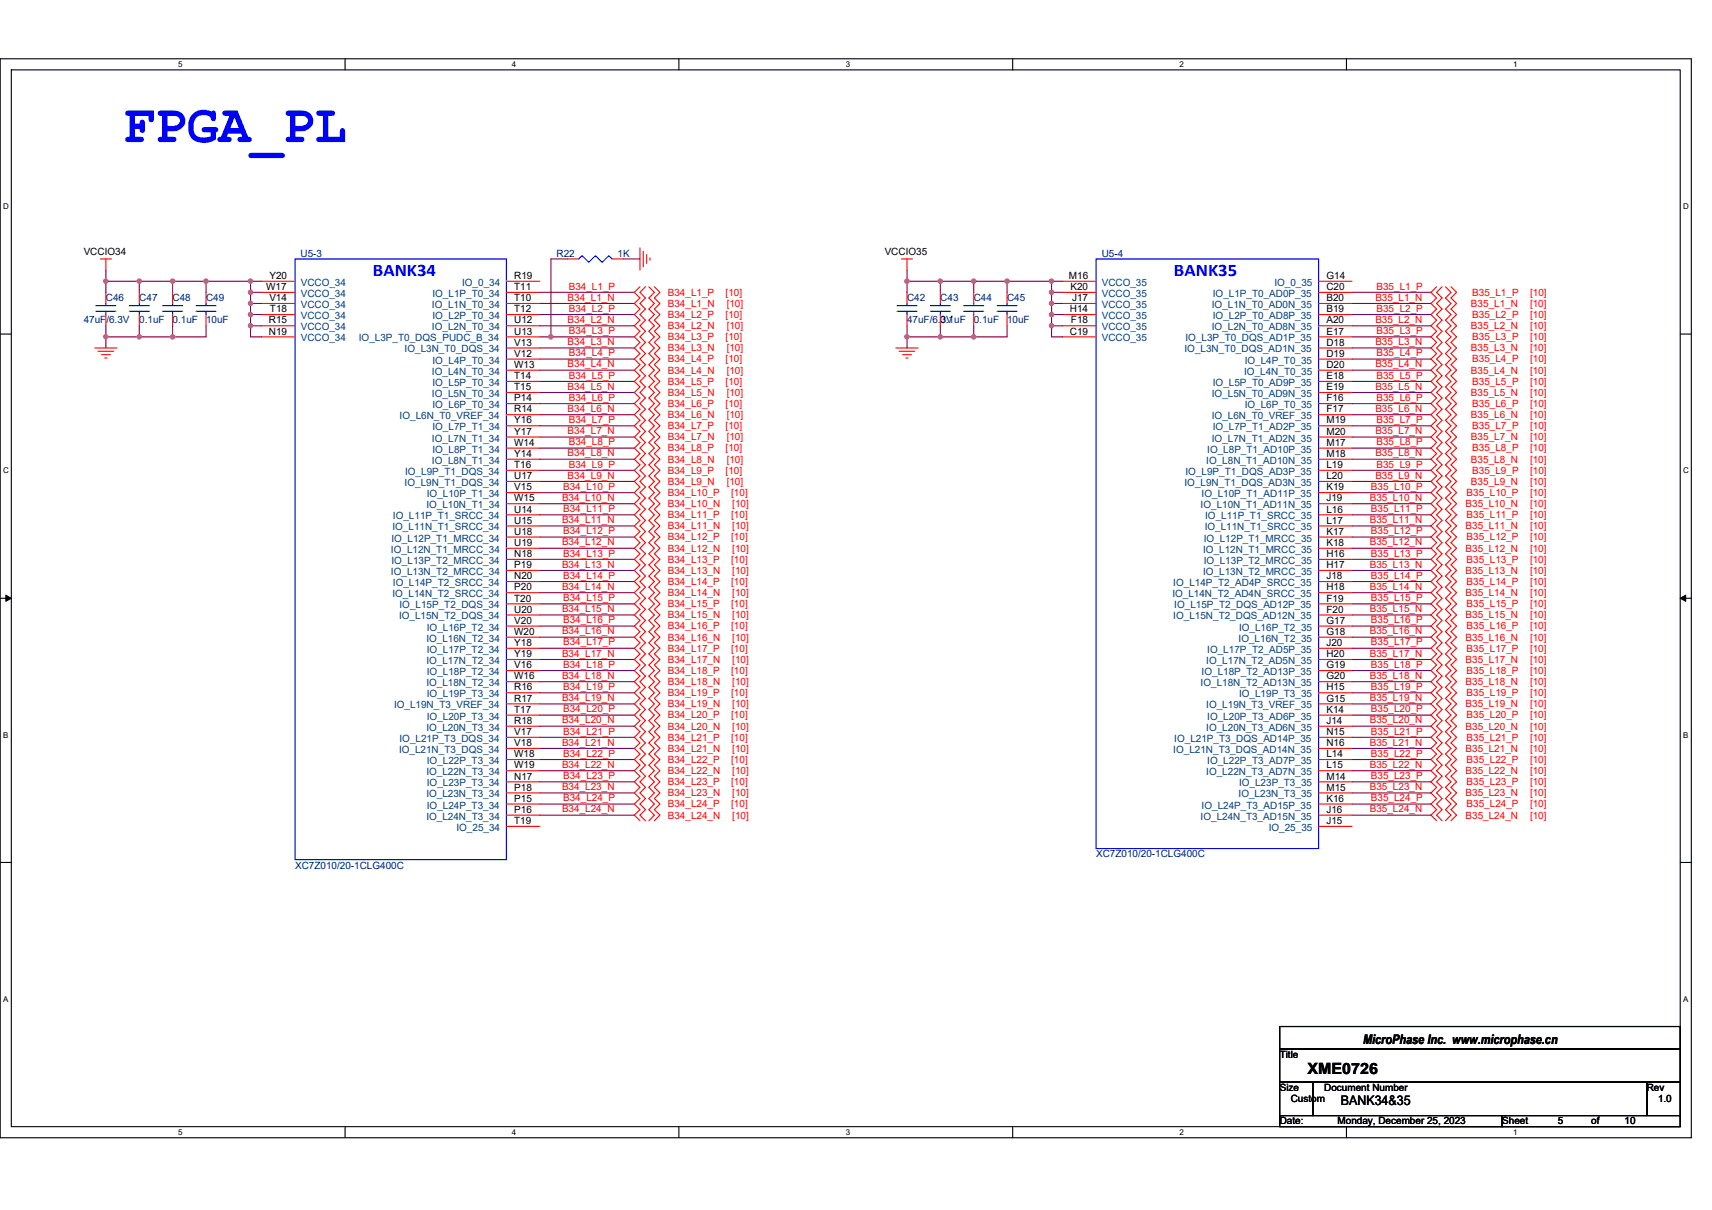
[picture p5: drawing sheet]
<svg xmlns="http://www.w3.org/2000/svg" width="297mm" height="210mm" viewBox="0 0 297 210" stroke-linecap="round" stroke-linejoin="round" font-family="sans-serif">
<defs><g id="words">
<text font-size="9.2" fill="#00f" x="21.3" y="24.7">FPGA_PL</text>
<g font-size="3.1" fill="#00f">
<text x="64.7" y="47.9">BANK34</text>
<text x="203.7" y="47.9">BANK35</text>
</g>
<text font-size="2.7" x="226.9" y="186.4">XME0726</text>
<g font-size="2.3">
<text x="236.5" y="181.1">MicroPhase Inc. www.microphase.cn</text>
<text x="232.6" y="191.8">BANK34&amp;35</text>
</g>
<g font-size="1.7">
<text x="14.5" y="44.2">VCCIO34</text>
<text x="153.5" y="44.2">VCCIO35</text>
<text x="46.2" y="50.3">W17</text>
<text x="46.7" y="52.3">V14</text>
<text x="46.8" y="48.4">Y20</text>
<text x="89.2" y="48.4">R19</text>
<text x="89.2" y="50.3">T11</text>
<text x="89.2" y="52.3">T10</text>
<text x="185.5" y="48.4">M16</text>
<text x="185.7" y="50.3">K20</text>
<text x="186" y="52.3">J17</text>
<text x="230.1" y="48.4">G14</text>
<text x="230.1" y="50.3">C20</text>
<text x="230.1" y="52.3">B20</text>
<text x="46.6" y="56.1">R15</text>
<text x="46.6" y="58.1">N19</text>
<text x="46.8" y="54.2">T18</text>
<text x="89.2" y="54.2">T12</text>
<text x="89.2" y="58.1">U13</text>
<text x="89.2" y="60">V13</text>
<text x="89.2" y="56.1">U12</text>
<text x="185.6" y="54.2">H14</text>
<text x="185.6" y="58.1">C19</text>
<text x="185.8" y="56.1">F18</text>
<text x="230.1" y="58.1">E17</text>
<text x="230.1" y="60">D18</text>
<text x="230.1" y="54.2">B19</text>
<text x="230.1" y="56.1">A20</text>
<text x="89.2" y="61.9">V12</text>
<text x="89.2" y="65.8">T14</text>
<text x="89.2" y="63.8">W13</text>
<text x="230.1" y="61.9">D19</text>
<text x="230.1" y="65.8">E18</text>
<text x="230.1" y="63.8">D20</text>
<text x="89.2" y="69.6">P14</text>
<text x="89.2" y="71.6">R14</text>
<text x="89.2" y="67.7">T15</text>
<text x="230.1" y="69.6">F16</text>
<text x="230.1" y="67.7">E19</text>
<text x="230.1" y="71.6">F17</text>
<text x="89.2" y="73.5">Y16</text>
<text x="89.2" y="77.4">W14</text>
<text x="89.2" y="75.4">Y17</text>
<text x="230.1" y="73.5">M19</text>
<text x="230.1" y="75.4">M20</text>
<text x="230.1" y="77.4">M17</text>
<text x="89.2" y="81.2">T16</text>
<text x="89.2" y="83.1">U17</text>
<text x="89.2" y="79.3">Y14</text>
<text x="230.1" y="79.3">M18</text>
<text x="230.1" y="81.2">L19</text>
<text x="230.1" y="83.1">L20</text>
<text x="89.2" y="87">W15</text>
<text x="89.2" y="88.9">U14</text>
<text x="89.2" y="85.1">V15</text>
<text x="230.1" y="85.1">K19</text>
<text x="230.1" y="88.9">L16</text>
<text x="230.1" y="87">J19</text>
<text x="89.2" y="90.9">U15</text>
<text x="89.2" y="92.8">U18</text>
<text x="89.2" y="94.7">U19</text>
<text x="230.1" y="92.8">K17</text>
<text x="230.1" y="94.7">K18</text>
<text x="230.1" y="90.9">L17</text>
<text x="89.2" y="96.7">N18</text>
<text x="89.2" y="100.5">N20</text>
<text x="89.2" y="98.6">P19</text>
<text x="230.1" y="96.7">H16</text>
<text x="230.1" y="100.5">J18</text>
<text x="230.1" y="98.6">H17</text>
<text x="89.2" y="102.4">P20</text>
<text x="89.2" y="106.3">U20</text>
<text x="89.2" y="104.4">T20</text>
<text x="230.1" y="104.4">F19</text>
<text x="230.1" y="106.3">F20</text>
<text x="230.1" y="102.4">H18</text>
<text x="89.2" y="110.2">W20</text>
<text x="89.2" y="108.2">V20</text>
<text x="89.2" y="112.1">Y18</text>
<text x="230.1" y="110.2">G18</text>
<text x="230.1" y="112.1">J20</text>
<text x="230.1" y="108.2">G17</text>
<text x="89.2" y="114">Y19</text>
<text x="89.2" y="117.9">W16</text>
<text x="89.2" y="116">V16</text>
<text x="89.2" y="119.8">R16</text>
<text x="230.1" y="114">H20</text>
<text x="230.1" y="116">G19</text>
<text x="230.1" y="117.9">G20</text>
<text x="230.1" y="119.8">H15</text>
<text x="89.2" y="121.8">R17</text>
<text x="89.2" y="125.6">R18</text>
<text x="89.2" y="123.7">T17</text>
<text x="230.1" y="121.8">G15</text>
<text x="230.1" y="125.6">J14</text>
<text x="230.1" y="123.7">K14</text>
<text x="89.2" y="129.5">V18</text>
<text x="89.2" y="127.6">V17</text>
<text x="89.2" y="131.4">W18</text>
<text x="230.1" y="127.6">N15</text>
<text x="230.1" y="129.5">N16</text>
<text x="230.1" y="131.4">L14</text>
<text x="89.2" y="133.4">W19</text>
<text x="89.2" y="137.2">P18</text>
<text x="89.2" y="135.3">N17</text>
<text x="230.1" y="133.4">L15</text>
<text x="230.1" y="137.2">M15</text>
<text x="230.1" y="135.3">M14</text>
<text x="89.2" y="141.1">P16</text>
<text x="89.2" y="143">T19</text>
<text x="89.2" y="139.1">P15</text>
<text x="230.1" y="139.1">K16</text>
<text x="230.1" y="141.1">J16</text>
<text x="230.1" y="143">J15</text>
<text x="222" y="183.6">Title</text>
<text x="222" y="189.3">Size</text>
<text x="224" y="191.3">Custom</text>
<text x="229.8" y="189.3">Document Number</text>
<text x="285.7" y="189.3">Rev</text>
<text x="287.7" y="191.3">1.0</text>
<text x="222" y="195.1">Date:</text>
<text x="232.1" y="195.1">Monday, December 25, 2023</text>
<text x="260.6" y="195.1">Sheet</text>
<text x="270.3" y="195.1">5</text>
<text x="276.1" y="195.1">of</text>
<text x="281.9" y="195.1">10</text>
</g>
<g font-size="1.7" fill="#000080">
<text x="52.2" y="44.6">U5-3</text>
<text x="96.6" y="44.6">R22</text>
<text x="107.2" y="44.6">1K</text>
<text x="191.2" y="44.6">U5-4</text>
<text x="18.4" y="52.3">C46</text>
<text x="24.2" y="52.3">C47</text>
<text x="29.9" y="52.3">C48</text>
<text x="35.7" y="52.3">C49</text>
<text x="157.4" y="52.3">C42</text>
<text x="163.1" y="52.3">C43</text>
<text x="168.9" y="52.3">C44</text>
<text x="174.7" y="52.3">C45</text>
<text x="14.5" y="56.1">47uF/6.3V</text>
<text x="24.2" y="56.1">0.1uF</text>
<text x="29.9" y="56.1">0.1uF</text>
<text x="35.7" y="56.1">10uF</text>
<text x="157.4" y="56.1">47uF/6.3V</text>
<text x="163.1" y="56.1">0.1uF</text>
<text x="168.9" y="56.1">0.1uF</text>
<text x="174.7" y="56.1">10uF</text>
<text x="190.2" y="148.8">XC7Z010/20-1CLG400C</text>
<text x="51.2" y="150.7">XC7Z010/20-1CLG400C</text>
</g>
<g font-size="1.7" fill="#004080">
<text x="52.2" y="49.6">VCCO_34</text>
<text x="52.2" y="51.5">VCCO_34</text>
<text x="52.2" y="53.4">VCCO_34</text>
<text x="74.9" y="53.4">IO_L1N_T0_34</text>
<text x="75" y="51.5">IO_L1P_T0_34</text>
<text x="80.2" y="49.6">IO_0_34</text>
<text x="191.2" y="49.6">VCCO_35</text>
<text x="191.2" y="51.5">VCCO_35</text>
<text x="191.2" y="53.4">VCCO_35</text>
<text x="210.3" y="53.4">IO_L1N_T0_AD0N_35</text>
<text x="210.4" y="51.5">IO_L1P_T0_AD0P_35</text>
<text x="221.1" y="49.6">IO_0_35</text>
<text x="52.2" y="55.4">VCCO_34</text>
<text x="52.2" y="57.3">VCCO_34</text>
<text x="52.2" y="59.2">VCCO_34</text>
<text x="62.3" y="59.2">IO_L3P_T0_DQS_PUDC_B_34</text>
<text x="74.9" y="57.3">IO_L2N_T0_34</text>
<text x="75" y="55.4">IO_L2P_T0_34</text>
<text x="191.2" y="55.4">VCCO_35</text>
<text x="191.2" y="57.3">VCCO_35</text>
<text x="191.2" y="59.2">VCCO_35</text>
<text x="205.7" y="59.2">IO_L3P_T0_DQS_AD1P_35</text>
<text x="210.3" y="57.3">IO_L2N_T0_AD8N_35</text>
<text x="210.4" y="55.4">IO_L2P_T0_AD8P_35</text>
<text x="70.2" y="61.2">IO_L3N_T0_DQS_34</text>
<text x="74.9" y="65">IO_L4N_T0_34</text>
<text x="75" y="63.1">IO_L4P_T0_34</text>
<text x="205.5" y="61.2">IO_L3N_T0_DQS_AD1N_35</text>
<text x="215.9" y="65">IO_L4N_T0_35</text>
<text x="216" y="63.1">IO_L4P_T0_35</text>
<text x="74.9" y="68.9">IO_L5N_T0_34</text>
<text x="75" y="67">IO_L5P_T0_34</text>
<text x="75" y="70.8">IO_L6P_T0_34</text>
<text x="210.3" y="68.9">IO_L5N_T0_AD9N_35</text>
<text x="210.4" y="67">IO_L5P_T0_AD9P_35</text>
<text x="216" y="70.8">IO_L6P_T0_35</text>
<text x="69.3" y="72.7">IO_L6N_T0_VREF_34</text>
<text x="74.9" y="76.6">IO_L7N_T1_34</text>
<text x="75" y="74.7">IO_L7P_T1_34</text>
<text x="210.3" y="72.7">IO_L6N_T0_VREF_35</text>
<text x="210.3" y="76.6">IO_L7N_T1_AD2N_35</text>
<text x="210.4" y="74.7">IO_L7P_T1_AD2P_35</text>
<text x="70.3" y="82.4">IO_L9P_T1_DQS_34</text>
<text x="74.9" y="80.5">IO_L8N_T1_34</text>
<text x="75" y="78.5">IO_L8P_T1_34</text>
<text x="205.7" y="82.4">IO_L9P_T1_DQS_AD3P_35</text>
<text x="209.3" y="80.5">IO_L8N_T1_AD10N_35</text>
<text x="209.5" y="78.5">IO_L8P_T1_AD10P_35</text>
<text x="70.2" y="84.3">IO_L9N_T1_DQS_34</text>
<text x="74" y="88.2">IO_L10N_T1_34</text>
<text x="74.1" y="86.3">IO_L10P_T1_34</text>
<text x="205.5" y="84.3">IO_L9N_T1_DQS_AD3N_35</text>
<text x="208.3" y="88.2">IO_L10N_T1_AD11N_35</text>
<text x="208.5" y="86.3">IO_L10P_T1_AD11P_35</text>
<text x="67.8" y="95.9">IO_L12N_T1_MRCC_34</text>
<text x="67.9" y="94">IO_L12P_T1_MRCC_34</text>
<text x="68.1" y="92.1">IO_L11N_T1_SRCC_34</text>
<text x="68.2" y="90.1">IO_L11P_T1_SRCC_34</text>
<text x="208.8" y="95.9">IO_L12N_T1_MRCC_35</text>
<text x="208.8" y="94">IO_L12P_T1_MRCC_35</text>
<text x="209" y="92.1">IO_L11N_T1_SRCC_35</text>
<text x="209.1" y="90.1">IO_L11P_T1_SRCC_35</text>
<text x="67.8" y="99.8">IO_L13N_T2_MRCC_34</text>
<text x="67.9" y="97.9">IO_L13P_T2_MRCC_34</text>
<text x="68.2" y="101.7">IO_L14P_T2_SRCC_34</text>
<text x="203.6" y="101.7">IO_L14P_T2_AD4P_SRCC_35</text>
<text x="208.8" y="99.8">IO_L13N_T2_MRCC_35</text>
<text x="208.8" y="97.9">IO_L13P_T2_MRCC_35</text>
<text x="68.1" y="103.6">IO_L14N_T2_SRCC_34</text>
<text x="69.2" y="107.5">IO_L15N_T2_DQS_34</text>
<text x="69.3" y="105.6">IO_L15P_T2_DQS_34</text>
<text x="203.4" y="103.6">IO_L14N_T2_AD4N_SRCC_35</text>
<text x="203.6" y="107.5">IO_L15N_T2_DQS_AD12N_35</text>
<text x="203.7" y="105.6">IO_L15P_T2_DQS_AD12P_35</text>
<text x="74" y="111.4">IO_L16N_T2_34</text>
<text x="74.1" y="109.4">IO_L16P_T2_34</text>
<text x="74.1" y="113.3">IO_L17P_T2_34</text>
<text x="209.5" y="113.3">IO_L17P_T2_AD5P_35</text>
<text x="214.9" y="111.4">IO_L16N_T2_35</text>
<text x="215" y="109.4">IO_L16P_T2_35</text>
<text x="74" y="115.2">IO_L17N_T2_34</text>
<text x="74" y="119.1">IO_L18N_T2_34</text>
<text x="74.1" y="117.2">IO_L18P_T2_34</text>
<text x="208.3" y="119.1">IO_L18N_T2_AD13N_35</text>
<text x="208.5" y="117.2">IO_L18P_T2_AD13P_35</text>
<text x="209.3" y="115.2">IO_L17N_T2_AD5N_35</text>
<text x="68.4" y="122.9">IO_L19N_T3_VREF_34</text>
<text x="74.1" y="121">IO_L19P_T3_34</text>
<text x="74.1" y="124.9">IO_L20P_T3_34</text>
<text x="209.3" y="122.9">IO_L19N_T3_VREF_35</text>
<text x="209.5" y="124.9">IO_L20P_T3_AD6P_35</text>
<text x="215" y="121">IO_L19P_T3_35</text>
<text x="69.2" y="130.7">IO_L21N_T3_DQS_34</text>
<text x="69.3" y="128.7">IO_L21P_T3_DQS_34</text>
<text x="74" y="126.8">IO_L20N_T3_34</text>
<text x="203.6" y="130.7">IO_L21N_T3_DQS_AD14N_35</text>
<text x="203.7" y="128.7">IO_L21P_T3_DQS_AD14P_35</text>
<text x="209.3" y="126.8">IO_L20N_T3_AD6N_35</text>
<text x="74" y="134.5">IO_L22N_T3_34</text>
<text x="74.1" y="132.6">IO_L22P_T3_34</text>
<text x="74.1" y="136.5">IO_L23P_T3_34</text>
<text x="209.3" y="134.5">IO_L22N_T3_AD7N_35</text>
<text x="209.5" y="132.6">IO_L22P_T3_AD7P_35</text>
<text x="215" y="136.5">IO_L23P_T3_35</text>
<text x="74" y="138.4">IO_L23N_T3_34</text>
<text x="74" y="142.2">IO_L24N_T3_34</text>
<text x="74.1" y="140.3">IO_L24P_T3_34</text>
<text x="208.3" y="142.2">IO_L24N_T3_AD15N_35</text>
<text x="208.5" y="140.3">IO_L24P_T3_AD15P_35</text>
<text x="214.9" y="138.4">IO_L23N_T3_35</text>
<text x="79.2" y="144.2">IO_25_34</text>
<text x="220.1" y="144.2">IO_25_35</text>
</g>
<g font-size="1.7" fill="#f00">
<text x="98.5" y="52.2">B34_L1_N</text>
<text x="98.7" y="50.2">B34_L1_P</text>
<text x="115.9" y="51.3">B34_L1_P</text>
<text x="115.9" y="53.3">B34_L1_N</text>
<text x="125.9" y="51.3">[10]</text>
<text x="126.1" y="53.3">[10]</text>
<text x="238.6" y="52.2">B35_L1_N</text>
<text x="238.8" y="50.2">B35_L1_P</text>
<text x="255.2" y="53.3">B35_L1_N</text>
<text x="255.4" y="51.3">B35_L1_P</text>
<text x="265.5" y="53.3">[10]</text>
<text x="265.5" y="51.3">[10]</text>
<text x="98.5" y="56">B34_L2_N</text>
<text x="98.5" y="59.9">B34_L3_N</text>
<text x="98.7" y="54.1">B34_L2_P</text>
<text x="98.7" y="58">B34_L3_P</text>
<text x="115.9" y="55.2">B34_L2_P</text>
<text x="115.9" y="57.1">B34_L2_N</text>
<text x="115.9" y="59">B34_L3_P</text>
<text x="125.9" y="55.2">[10]</text>
<text x="125.9" y="59">[10]</text>
<text x="126.1" y="57.1">[10]</text>
<text x="238.6" y="56">B35_L2_N</text>
<text x="238.6" y="59.9">B35_L3_N</text>
<text x="238.8" y="54.1">B35_L2_P</text>
<text x="238.8" y="58">B35_L3_P</text>
<text x="255.2" y="57.1">B35_L2_N</text>
<text x="255.4" y="59">B35_L3_P</text>
<text x="255.4" y="55.2">B35_L2_P</text>
<text x="265.5" y="57.1">[10]</text>
<text x="265.5" y="59">[10]</text>
<text x="265.5" y="55.2">[10]</text>
<text x="98.5" y="63.8">B34_L4_N</text>
<text x="98.7" y="61.8">B34_L4_P</text>
<text x="98.7" y="65.7">B34_L5_P</text>
<text x="115.9" y="61">B34_L3_N</text>
<text x="115.9" y="62.9">B34_L4_P</text>
<text x="115.9" y="64.8">B34_L4_N</text>
<text x="125.9" y="62.9">[10]</text>
<text x="126.1" y="61">[10]</text>
<text x="126.1" y="64.8">[10]</text>
<text x="238.6" y="63.8">B35_L4_N</text>
<text x="238.8" y="61.8">B35_L4_P</text>
<text x="238.8" y="65.7">B35_L5_P</text>
<text x="255.2" y="61">B35_L3_N</text>
<text x="255.2" y="64.8">B35_L4_N</text>
<text x="255.4" y="62.9">B35_L4_P</text>
<text x="265.5" y="61">[10]</text>
<text x="265.5" y="64.8">[10]</text>
<text x="265.5" y="62.9">[10]</text>
<text x="98.5" y="67.6">B34_L5_N</text>
<text x="98.5" y="71.5">B34_L6_N</text>
<text x="98.7" y="69.6">B34_L6_P</text>
<text x="115.9" y="66.8">B34_L5_P</text>
<text x="115.9" y="68.7">B34_L5_N</text>
<text x="115.9" y="70.6">B34_L6_P</text>
<text x="125.9" y="66.8">[10]</text>
<text x="125.9" y="70.6">[10]</text>
<text x="126.1" y="68.7">[10]</text>
<text x="238.6" y="67.6">B35_L5_N</text>
<text x="238.6" y="71.5">B35_L6_N</text>
<text x="238.8" y="69.6">B35_L6_P</text>
<text x="255.2" y="68.7">B35_L5_N</text>
<text x="255.4" y="66.8">B35_L5_P</text>
<text x="255.4" y="70.6">B35_L6_P</text>
<text x="265.5" y="68.7">[10]</text>
<text x="265.5" y="66.8">[10]</text>
<text x="265.5" y="70.6">[10]</text>
<text x="98.5" y="75.4">B34_L7_N</text>
<text x="98.7" y="73.4">B34_L7_P</text>
<text x="98.7" y="77.3">B34_L8_P</text>
<text x="115.9" y="72.6">B34_L6_N</text>
<text x="115.9" y="74.5">B34_L7_P</text>
<text x="115.9" y="76.4">B34_L7_N</text>
<text x="125.9" y="74.5">[10]</text>
<text x="126.1" y="72.6">[10]</text>
<text x="126.1" y="76.4">[10]</text>
<text x="238.6" y="75.4">B35_L7_N</text>
<text x="238.8" y="73.4">B35_L7_P</text>
<text x="238.8" y="77.3">B35_L8_P</text>
<text x="255.2" y="72.6">B35_L6_N</text>
<text x="255.2" y="76.4">B35_L7_N</text>
<text x="255.4" y="74.5">B35_L7_P</text>
<text x="265.5" y="72.6">[10]</text>
<text x="265.5" y="76.4">[10]</text>
<text x="265.5" y="74.5">[10]</text>
<text x="98.5" y="79.2">B34_L8_N</text>
<text x="98.5" y="83.1">B34_L9_N</text>
<text x="98.7" y="81.1">B34_L9_P</text>
<text x="115.9" y="78.3">B34_L8_P</text>
<text x="115.9" y="80.3">B34_L8_N</text>
<text x="115.9" y="82.2">B34_L9_P</text>
<text x="125.9" y="78.3">[10]</text>
<text x="125.9" y="82.2">[10]</text>
<text x="126.1" y="80.3">[10]</text>
<text x="238.6" y="79.2">B35_L8_N</text>
<text x="238.6" y="83.1">B35_L9_N</text>
<text x="238.8" y="81.1">B35_L9_P</text>
<text x="255.2" y="80.3">B35_L8_N</text>
<text x="255.4" y="78.3">B35_L8_P</text>
<text x="255.4" y="82.2">B35_L9_P</text>
<text x="265.5" y="80.3">[10]</text>
<text x="265.5" y="78.3">[10]</text>
<text x="265.5" y="82.2">[10]</text>
<text x="97.5" y="86.9">B34_L10_N</text>
<text x="97.7" y="85">B34_L10_P</text>
<text x="97.7" y="88.9">B34_L11_P</text>
<text x="115.9" y="84.1">B34_L9_N</text>
<text x="115.9" y="86.1">B34_L10_P</text>
<text x="115.9" y="88">B34_L10_N</text>
<text x="115.9" y="89.9">B34_L11_P</text>
<text x="126.1" y="84.1">[10]</text>
<text x="126.9" y="86.1">[10]</text>
<text x="126.9" y="89.9">[10]</text>
<text x="127.1" y="88">[10]</text>
<text x="237.7" y="86.9">B35_L10_N</text>
<text x="237.8" y="85">B35_L10_P</text>
<text x="237.8" y="88.9">B35_L11_P</text>
<text x="254.3" y="88">B35_L10_N</text>
<text x="254.5" y="86.1">B35_L10_P</text>
<text x="254.5" y="89.9">B35_L11_P</text>
<text x="255.2" y="84.1">B35_L9_N</text>
<text x="265.5" y="88">[10]</text>
<text x="265.5" y="86.1">[10]</text>
<text x="265.5" y="89.9">[10]</text>
<text x="265.5" y="84.1">[10]</text>
<text x="97.5" y="90.8">B34_L11_N</text>
<text x="97.5" y="94.7">B34_L12_N</text>
<text x="97.7" y="92.7">B34_L12_P</text>
<text x="115.9" y="91.9">B34_L11_N</text>
<text x="115.9" y="93.8">B34_L12_P</text>
<text x="115.9" y="95.7">B34_L12_N</text>
<text x="126.9" y="93.8">[10]</text>
<text x="127.1" y="91.9">[10]</text>
<text x="127.1" y="95.7">[10]</text>
<text x="237.7" y="90.8">B35_L11_N</text>
<text x="237.7" y="94.7">B35_L12_N</text>
<text x="237.8" y="92.7">B35_L12_P</text>
<text x="254.3" y="95.7">B35_L12_N</text>
<text x="254.3" y="91.9">B35_L11_N</text>
<text x="254.5" y="93.8">B35_L12_P</text>
<text x="265.5" y="95.7">[10]</text>
<text x="265.5" y="91.9">[10]</text>
<text x="265.5" y="93.8">[10]</text>
<text x="97.5" y="98.5">B34_L13_N</text>
<text x="97.7" y="96.6">B34_L13_P</text>
<text x="97.7" y="100.4">B34_L14_P</text>
<text x="115.9" y="97.6">B34_L13_P</text>
<text x="115.9" y="99.6">B34_L13_N</text>
<text x="115.9" y="101.5">B34_L14_P</text>
<text x="126.9" y="97.6">[10]</text>
<text x="126.9" y="101.5">[10]</text>
<text x="127.1" y="99.6">[10]</text>
<text x="237.7" y="98.5">B35_L13_N</text>
<text x="237.8" y="96.6">B35_L13_P</text>
<text x="237.8" y="100.4">B35_L14_P</text>
<text x="254.3" y="99.6">B35_L13_N</text>
<text x="254.5" y="97.6">B35_L13_P</text>
<text x="254.5" y="101.5">B35_L14_P</text>
<text x="265.5" y="99.6">[10]</text>
<text x="265.5" y="97.6">[10]</text>
<text x="265.5" y="101.5">[10]</text>
<text x="97.5" y="102.4">B34_L14_N</text>
<text x="97.5" y="106.2">B34_L15_N</text>
<text x="97.7" y="104.3">B34_L15_P</text>
<text x="115.9" y="103.4">B34_L14_N</text>
<text x="115.9" y="105.4">B34_L15_P</text>
<text x="115.9" y="107.3">B34_L15_N</text>
<text x="126.9" y="105.4">[10]</text>
<text x="127.1" y="103.4">[10]</text>
<text x="127.1" y="107.3">[10]</text>
<text x="237.7" y="102.4">B35_L14_N</text>
<text x="237.7" y="106.2">B35_L15_N</text>
<text x="237.8" y="104.3">B35_L15_P</text>
<text x="254.3" y="107.3">B35_L15_N</text>
<text x="254.3" y="103.4">B35_L14_N</text>
<text x="254.5" y="105.4">B35_L15_P</text>
<text x="265.5" y="107.3">[10]</text>
<text x="265.5" y="103.4">[10]</text>
<text x="265.5" y="105.4">[10]</text>
<text x="97.5" y="110.1">B34_L16_N</text>
<text x="97.5" y="114">B34_L17_N</text>
<text x="97.7" y="108.2">B34_L16_P</text>
<text x="97.7" y="112">B34_L17_P</text>
<text x="115.9" y="109.2">B34_L16_P</text>
<text x="115.9" y="111.2">B34_L16_N</text>
<text x="115.9" y="113.1">B34_L17_P</text>
<text x="126.9" y="109.2">[10]</text>
<text x="126.9" y="113.1">[10]</text>
<text x="127.1" y="111.2">[10]</text>
<text x="237.7" y="110.1">B35_L16_N</text>
<text x="237.7" y="114">B35_L17_N</text>
<text x="237.8" y="108.2">B35_L16_P</text>
<text x="237.8" y="112">B35_L17_P</text>
<text x="254.3" y="111.2">B35_L16_N</text>
<text x="254.5" y="113.1">B35_L17_P</text>
<text x="254.5" y="109.2">B35_L16_P</text>
<text x="265.5" y="111.2">[10]</text>
<text x="265.5" y="113.1">[10]</text>
<text x="265.5" y="109.2">[10]</text>
<text x="97.5" y="117.8">B34_L18_N</text>
<text x="97.7" y="115.9">B34_L18_P</text>
<text x="97.7" y="119.7">B34_L19_P</text>
<text x="115.9" y="115">B34_L17_N</text>
<text x="115.9" y="116.9">B34_L18_P</text>
<text x="115.9" y="118.9">B34_L18_N</text>
<text x="126.9" y="116.9">[10]</text>
<text x="127.1" y="115">[10]</text>
<text x="127.1" y="118.9">[10]</text>
<text x="237.7" y="117.8">B35_L18_N</text>
<text x="237.8" y="115.9">B35_L18_P</text>
<text x="237.8" y="119.7">B35_L19_P</text>
<text x="254.3" y="115">B35_L17_N</text>
<text x="254.3" y="118.9">B35_L18_N</text>
<text x="254.5" y="116.9">B35_L18_P</text>
<text x="265.5" y="115">[10]</text>
<text x="265.5" y="118.9">[10]</text>
<text x="265.5" y="116.9">[10]</text>
<text x="97.5" y="121.7">B34_L19_N</text>
<text x="97.5" y="125.5">B34_L20_N</text>
<text x="97.7" y="123.6">B34_L20_P</text>
<text x="115.9" y="120.8">B34_L19_P</text>
<text x="115.9" y="122.7">B34_L19_N</text>
<text x="115.9" y="124.7">B34_L20_P</text>
<text x="126.9" y="120.8">[10]</text>
<text x="126.9" y="124.7">[10]</text>
<text x="127.1" y="122.7">[10]</text>
<text x="237.7" y="121.7">B35_L19_N</text>
<text x="237.7" y="125.5">B35_L20_N</text>
<text x="237.8" y="123.6">B35_L20_P</text>
<text x="254.3" y="122.7">B35_L19_N</text>
<text x="254.5" y="120.8">B35_L19_P</text>
<text x="254.5" y="124.7">B35_L20_P</text>
<text x="265.5" y="122.7">[10]</text>
<text x="265.5" y="120.8">[10]</text>
<text x="265.5" y="124.7">[10]</text>
<text x="97.5" y="129.4">B34_L21_N</text>
<text x="97.7" y="127.5">B34_L21_P</text>
<text x="97.7" y="131.3">B34_L22_P</text>
<text x="115.9" y="126.6">B34_L20_N</text>
<text x="115.9" y="128.5">B34_L21_P</text>
<text x="115.9" y="130.5">B34_L21_N</text>
<text x="126.9" y="128.5">[10]</text>
<text x="127.1" y="126.6">[10]</text>
<text x="127.1" y="130.5">[10]</text>
<text x="237.7" y="129.4">B35_L21_N</text>
<text x="237.8" y="127.5">B35_L21_P</text>
<text x="237.8" y="131.3">B35_L22_P</text>
<text x="254.3" y="126.6">B35_L20_N</text>
<text x="254.3" y="130.5">B35_L21_N</text>
<text x="254.5" y="128.5">B35_L21_P</text>
<text x="265.5" y="126.6">[10]</text>
<text x="265.5" y="130.5">[10]</text>
<text x="265.5" y="128.5">[10]</text>
<text x="97.5" y="133.3">B34_L22_N</text>
<text x="97.5" y="137.1">B34_L23_N</text>
<text x="97.7" y="135.2">B34_L23_P</text>
<text x="115.9" y="132.4">B34_L22_P</text>
<text x="115.9" y="134.3">B34_L22_N</text>
<text x="115.9" y="136.2">B34_L23_P</text>
<text x="126.9" y="132.4">[10]</text>
<text x="126.9" y="136.2">[10]</text>
<text x="127.1" y="134.3">[10]</text>
<text x="237.7" y="133.3">B35_L22_N</text>
<text x="237.7" y="137.1">B35_L23_N</text>
<text x="237.8" y="135.2">B35_L23_P</text>
<text x="254.3" y="134.3">B35_L22_N</text>
<text x="254.5" y="132.4">B35_L22_P</text>
<text x="254.5" y="136.2">B35_L23_P</text>
<text x="265.5" y="134.3">[10]</text>
<text x="265.5" y="132.4">[10]</text>
<text x="265.5" y="136.2">[10]</text>
<text x="97.5" y="141">B34_L24_N</text>
<text x="97.7" y="139">B34_L24_P</text>
<text x="115.9" y="138.2">B34_L23_N</text>
<text x="115.9" y="140.1">B34_L24_P</text>
<text x="115.9" y="142">B34_L24_N</text>
<text x="126.9" y="140.1">[10]</text>
<text x="127.1" y="138.2">[10]</text>
<text x="127.1" y="142">[10]</text>
<text x="237.7" y="141">B35_L24_N</text>
<text x="237.8" y="139">B35_L24_P</text>
<text x="254.3" y="138.2">B35_L23_N</text>
<text x="254.3" y="142">B35_L24_N</text>
<text x="254.5" y="140.1">B35_L24_P</text>
<text x="265.5" y="138.2">[10]</text>
<text x="265.5" y="142">[10]</text>
<text x="265.5" y="140.1">[10]</text>
</g>
<g font-size="1.4">
<text x="30.9" y="11.7">5</text>
<text x="88.8" y="11.7">4</text>
<text x="146.7" y="11.7">3</text>
<text x="204.7" y="11.7">2</text>
<text x="262.6" y="11.7">1</text>
<text x=".5" y="36.3">D</text>
<text x="292" y="36.3">D</text>
<text x=".5" y="82.1">C</text>
<text x="292" y="82.1">C</text>
<text x=".5" y="128">B</text>
<text x="292" y="128">B</text>
<text x=".5" y="173.8">A</text>
<text x="292" y="173.8">A</text>
<text x="30.9" y="197">5</text>
<text x="88.8" y="197">4</text>
<text x="146.7" y="197">3</text>
<text x="204.7" y="197">2</text>
<text x="262.6" y="197">1</text>
</g>
</g></defs>
<path d="M0 10.2h293.5v187.2h-293.5zM2 12.1h289.5v183.4h-289.5z" fill="none" stroke="#000" stroke-width=".19"/>
<g fill="#fff">
<path d="M30.9 10.4h.8v1.6h-.8z"/>
<path d="M30.9 195.7h.8v1.6h-.8z"/>
</g>
<path d="M59.9 10.2v1.9M59.9 195.5v1.9" fill="none" stroke="#000" stroke-width=".19"/>
<g fill="#fff">
<path d="M88.8 10.4h.8v1.6h-.8z"/>
<path d="M88.8 195.7h.8v1.6h-.8z"/>
</g>
<path d="M117.8 10.2v1.9M117.8 195.5v1.9" fill="none" stroke="#000" stroke-width=".19"/>
<g fill="#fff">
<path d="M146.7 10.4h.8v1.6h-.8z"/>
<path d="M146.7 195.7h.8v1.6h-.8z"/>
</g>
<path d="M175.7 10.2v1.9M175.7 195.5v1.9" fill="none" stroke="#000" stroke-width=".19"/>
<g fill="#fff">
<path d="M204.7 10.4h.7v1.6h-.7z"/>
<path d="M204.7 195.7h.7v1.6h-.7z"/>
</g>
<path d="M233.6 10.2v1.9M233.6 195.5v1.9" fill="none" stroke="#000" stroke-width=".19"/>
<g fill="#fff">
<path d="M262.6 10.4h.7v1.6h-.7z"/>
<path d="M262.6 195.7h.7v1.6h-.7z"/>
<path d="M.5 35.1h1v1.5h-1z"/>
<path d="M292 35.1h1v1.5h-1z"/>
<path d="M.5 80.9h1v1.5h-1z"/>
<path d="M292 80.9h1v1.5h-1z"/>
</g>
<path d="M0 58h2M291.5 58h2" fill="none" stroke="#000" stroke-width=".19"/>
<g fill="#fff">
<path d="M.5 126.7h.9v1.6h-.9z"/>
<path d="M292 126.7h.9v1.6h-.9z"/>
</g>
<path d="M0 103.8h2M291.5 103.8h2" fill="none" stroke="#000" stroke-width=".19"/>
<path d="M1 103.3l1 .5-1 .6zM291.5 103.8l1-.5v1.1z" fill="#000" stroke="#000" stroke-width=".17"/>
<g fill="#fff">
<path d="M.5 172.6h.9v1.5h-.9z"/>
<path d="M292 172.6h.9v1.5h-.9z"/>
</g>
<path d="M0 149.7h2M291.5 149.7h2M222 178.1h69.5v3.9h-69.5zM222 182h69.5v5.8h-69.5zM222 187.8h5.8v5.8h-5.8zM222 193.6h38.6v1.9h-38.6zM227.8 187.8h57.9v5.8h-57.9zM260.6 193.6h30.9v1.9h-30.9zM285.7 187.8h5.8v5.8h-5.8z" fill="none" stroke="#000" stroke-width=".19"/>
<g fill="none" stroke="#f00" stroke-width=".19">
<path d="M17.4 44.9h1.9M18.4 44.9v2M18.4 50.7v2M18.4 54.6v1.9M24.2 50.7v2M24.2 54.6v1.9M29.9 50.7v2M29.9 54.6v1.9M35.7 50.7v2M35.7 54.6v1.9M45.4 48.8h5.8M45.4 50.7h5.8"/>
<path d="M45.4 52.7h5.8M45.4 54.6h5.8M45.4 56.5h5.8M45.4 58.5h5.8M87.9 48.8h5.8M87.9 50.7h5.8M87.9 52.7h5.8M87.9 54.6h5.8M87.9 56.5h5.8M87.9 58.5h5.8M98.5 44.9h1.9M106.2 44.9h1.9"/>
<path d="M111 49.8l-.9 .9 .9 1-.9 1 .9 .9-.9 1 .9 1-.9 .9 .9 1-.9 1 .9 .9-.9 1 .9 1-.9 .9 .9 1-.9 .9 .9 1-.9 1 .9 .9-.9 1 .9 1-.9 .9 .9 1-.9 1 .9 .9-.9 1 .9 1-.9 .9 .9 1-.9 1 .9 .9-.9 1 .9 1-.9 .9 .9 1-.9 .9 .9 1-.9 1 .9 .9-.9 1 .9 1-.9 .9 .9 1-.9 1 .9 .9-.9 1 .9 1-.9 .9 .9 1-.9 1 .9 .9-.9 1 .9 1-.9 .9 .9 1-.9 .9 .9 1-.9 1 .9 .9-.9 1 .9 1-.9 .9 .9 1-.9 1 .9 .9-.9 1 .9 1-.9 .9 .9 1-.9 1 .9 .9-.9 1 .9 1-.9 .9 .9 1-.9 1 .9 .9-.9 1 .9 1-.9 .9 .9 1-.9 1 .9 .9-.9 1 .9 1-.9 .9 .9 1-.9 1 .9 .9-.9 1 .9 .9-.9 1 .9 1-.9 .9 .9 1-.9 1 .9 .9M111 43v3.9M111.6 43.6v2.7M112 49.8l-1 .9 1 1-1 1 1 .9-1 1 1 1-1 .9 1 1-1 1 1 .9-1 1 1 1-1 .9 1 1-1 .9 1 1-1 1 1 .9-1 1 1 1-1 .9 1 1-1 1 1 .9-1 1 1 1-1 .9 1 1-1 1 1 .9-1 1 1 1-1 .9 1 1-1 .9 1 1-1 1 1 .9-1 1 1 1-1 .9 1 1-1 1 1 .9-1 1 1 1-1 .9 1 1-1 1 1 .9-1 1 1 1-1 .9 1 1-1 .9 1 1-1 1 1 .9-1 1 1 1-1 .9 1 1-1 1 1 .9-1 1 1 1-1 .9 1 1-1 1 1 .9-1 1 1 1-1 .9 1 1-1 1 1 .9-1 1 1 1-1 .9 1 1-1 1 1 .9-1 1 1 1-1 .9 1 1-1 1 1 .9-1 1 1 .9-1 1 1 1-1 .9 1 1-1 1 1 .9M112.2 44.2v1.5M112.6 49.8l.9 .9-.9 1 .9 1-.9 .9 .9 1-.9 1 .9 .9-.9 1 .9 1-.9 .9 .9 1-.9 1 .9 .9-.9 1 .9 .9-.9 1 .9 1-.9 .9 .9 1-.9 1 .9 .9-.9 1 .9 1-.9 .9 .9 1-.9 1 .9 .9-.9 1 .9 1-.9 .9 .9 1-.9 1 .9 .9-.9 1 .9 .9-.9 1 .9 1-.9 .9 .9 1-.9 1 .9 .9-.9 1 .9 1-.9 .9 .9 1-.9 1 .9 .9-.9 1 .9 1-.9 .9 .9 1-.9 1 .9 .9-.9 1 .9 .9-.9 1 .9 1-.9 .9 .9 1-.9 1 .9 .9-.9 1 .9 1-.9 .9 .9 1-.9 1 .9 .9-.9 1 .9 1-.9 .9 .9 1-.9 1 .9 .9-.9 1 .9 1-.9 .9 .9 1-.9 1 .9 .9-.9 1 .9 1-.9 .9 .9 1-.9 1 .9 .9-.9 1 .9 1-.9 .9 .9 1-.9 .9 .9 1-.9 1 .9 .9-.9 1 .9 1-.9 .9M112.8 44.7v.4M113.5 49.8l1 .9-1 1 1 1-1 .9 1 1-1 1 1 .9-1 1 1 1-1 .9 1 1-1 1 1 .9-1 1 1 .9-1 1 1 1-1 .9 1 1-1 1 1 .9-1 1 1 1-1 .9 1 1-1 1 1 .9-1 1 1 1-1 .9 1 1-1 1 1 .9-1 1 1 .9-1 1 1 1-1 .9 1 1-1 1 1 .9-1 1 1 1-1 .9 1 1-1 1 1 .9-1 1 1 1-1 .9 1 1-1 1 1 .9-1 1 1 .9-1 1 1 1-1 .9 1 1-1 1 1 .9-1 1 1 1-1 .9 1 1-1 1 1 .9-1 1 1 1-1 .9 1 1-1 1 1 .9-1 1 1 1-1 .9 1 1-1 1 1 .9-1 1 1 1-1 .9 1 1-1 1 1 .9-1 1 1 1-1 .9 1 1-1 .9 1 1-1 1 1 .9-1 1 1 1-1 .9M156.4 44.9h1.9M157.4 44.9v2M157.4 50.7v2M157.4 54.6v1.9"/>
<path d="M163.1 50.7v2M163.1 54.6v1.9M168.9 50.7v2M168.9 54.6v1.9M174.7 50.7v2M174.7 54.6v1.9M184.4 48.8h5.8M184.4 50.7h5.8M184.4 52.7h5.8M184.4 54.6h5.8M184.4 56.5h5.8M184.4 58.5h5.8"/>
<path d="M228.8 48.8h5.8M228.8 50.7h5.8M228.8 52.7h5.8M228.8 54.6h5.8M228.8 56.5h5.8M228.8 58.5h5.8M249.3 49.8l-1 .9 1 1-1 1 1 .9-1 1 1 1-1 .9 1 1-1 1 1 .9-1 1 1 1-1 .9 1 1-1 .9 1 1-1 1 1 .9-1 1 1 1-1 .9 1 1-1 1 1 .9-1 1 1 1-1 .9 1 1-1 1 1 .9-1 1 1 1-1 .9 1 1-1 .9 1 1-1 1 1 .9-1 1 1 1-1 .9 1 1-1 1 1 .9-1 1 1 1-1 .9 1 1-1 1 1 .9-1 1 1 1-1 .9 1 1-1 .9 1 1-1 1 1 .9-1 1 1 1-1 .9 1 1-1 1 1 .9-1 1 1 1-1 .9 1 1-1 1 1 .9-1 1 1 1-1 .9 1 1-1 1 1 .9-1 1 1 1-1 .9 1 1-1 1 1 .9-1 1 1 1-1 .9 1 1-1 1 1 .9-1 1 1 .9-1 1 1 1-1 .9 1 1-1 1 1 .9M250.2 49.8l-.9 .9 .9 1-.9 1 .9 .9-.9 1 .9 1-.9 .9 .9 1-.9 1 .9 .9-.9 1 .9 1-.9 .9 .9 1-.9 .9 .9 1-.9 1 .9 .9-.9 1 .9 1-.9 .9 .9 1-.9 1 .9 .9-.9 1 .9 1-.9 .9 .9 1-.9 1 .9 .9-.9 1 .9 1-.9 .9 .9 1-.9 .9 .9 1-.9 1 .9 .9-.9 1 .9 1-.9 .9 .9 1-.9 1 .9 .9-.9 1 .9 1-.9 .9 .9 1-.9 1 .9 .9-.9 1 .9 1-.9 .9 .9 1-.9 .9 .9 1-.9 1 .9 .9-.9 1 .9 1-.9 .9 .9 1-.9 1 .9 .9-.9 1 .9 1-.9 .9 .9 1-.9 1 .9 .9-.9 1 .9 1-.9 .9 .9 1-.9 1 .9 .9-.9 1 .9 1-.9 .9 .9 1-.9 1 .9 .9-.9 1 .9 1-.9 .9 .9 1-.9 1 .9 .9-.9 1 .9 .9-.9 1 .9 1-.9 .9 .9 1-.9 1 .9 .9M250.8 49.8l1 .9-1 1 1 1-1 .9 1 1-1 1 1 .9-1 1 1 1-1 .9 1 1-1 1 1 .9-1 1 1 .9-1 1 1 1-1 .9 1 1-1 1 1 .9-1 1 1 1-1 .9 1 1-1 1 1 .9-1 1 1 1-1 .9 1 1-1 1 1 .9-1 1 1 .9-1 1 1 1-1 .9 1 1-1 1 1 .9-1 1 1 1-1 .9 1 1-1 1 1 .9-1 1 1 1-1 .9 1 1-1 1 1 .9-1 1 1 .9-1 1 1 1-1 .9 1 1-1 1 1 .9-1 1 1 1-1 .9 1 1-1 1 1 .9-1 1 1 1-1 .9 1 1-1 1 1 .9-1 1 1 1-1 .9 1 1-1 1 1 .9-1 1 1 1-1 .9 1 1-1 1 1 .9-1 1 1 1-1 .9 1 1-1 .9 1 1-1 1 1 .9-1 1 1 1-1 .9M251.8 49.8l.9 .9-.9 1 .9 1-.9 .9 .9 1-.9 1 .9 .9-.9 1 .9 1-.9 .9 .9 1-.9 1 .9 .9-.9 1 .9 .9-.9 1 .9 1-.9 .9 .9 1-.9 1 .9 .9-.9 1 .9 1-.9 .9 .9 1-.9 1 .9 .9-.9 1 .9 1-.9 .9 .9 1-.9 1 .9 .9-.9 1 .9 .9-.9 1 .9 1-.9 .9 .9 1-.9 1 .9 .9-.9 1 .9 1-.9 .9 .9 1-.9 1 .9 .9-.9 1 .9 1-.9 .9 .9 1-.9 1 .9 .9-.9 1 .9 .9-.9 1 .9 1-.9 .9 .9 1-.9 1 .9 .9-.9 1 .9 1-.9 .9 .9 1-.9 1 .9 .9-.9 1 .9 1-.9 .9 .9 1-.9 1 .9 .9-.9 1 .9 1-.9 .9 .9 1-.9 1 .9 .9-.9 1 .9 1-.9 .9 .9 1-.9 1 .9 .9-.9 1 .9 1-.9 .9 .9 1-.9 .9 .9 1-.9 1 .9 .9-.9 1 .9 1-.9 .9M16.4 60.4h3.9M17 61h2.7"/>
<path d="M17.6 61.6h1.6M18.2 62.1h.4M87.9 60.4h5.8M87.9 62.3h5.8M87.9 64.2h5.8M87.9 66.2h5.8M87.9 68.1h5.8M87.9 70h5.8M87.9 72h5.8M87.9 73.9h5.8M87.9 75.8h5.8M87.9 77.8h5.8"/>
<path d="M87.9 79.7h5.8M155.4 60.4h3.9M156 61h2.7M156.6 61.6h1.5M157.2 62.1h.4M228.8 60.4h5.8M228.8 62.3h5.8M228.8 64.2h5.8M228.8 66.2h5.8M228.8 68.1h5.8M228.8 70h5.8M228.8 72h5.8"/>
<path d="M228.8 73.9h5.8M228.8 75.8h5.8M228.8 77.8h5.8M228.8 79.7h5.8M87.9 81.6h5.8M87.9 83.5h5.8M87.9 85.5h5.8M87.9 87.4h5.8M87.9 89.3h5.8M87.9 91.3h5.8M87.9 93.2h5.8M87.9 95.1h5.8"/>
<path d="M87.9 97.1h5.8M87.9 99h5.8M228.8 81.6h5.8M228.8 83.5h5.8M228.8 85.5h5.8M228.8 87.4h5.8M228.8 89.3h5.8M228.8 91.3h5.8M228.8 93.2h5.8M228.8 95.1h5.8M228.8 97.1h5.8M228.8 99h5.8"/>
<path d="M87.9 100.9h5.8M87.9 102.8h5.8M87.9 104.8h5.8M87.9 106.7h5.8M87.9 108.6h5.8M87.9 110.6h5.8M87.9 112.5h5.8M87.9 114.4h5.8M87.9 116.4h5.8M87.9 118.3h5.8M228.8 100.9h5.8M228.8 102.8h5.8"/>
<path d="M228.8 104.8h5.8M228.8 106.7h5.8M228.8 108.6h5.8M228.8 110.6h5.8M228.8 112.5h5.8M228.8 114.4h5.8M228.8 116.4h5.8M228.8 118.3h5.8M87.9 120.2h5.8M87.9 122.2h5.8M87.9 124.1h5.8M87.9 126h5.8"/>
<path d="M87.9 128h5.8M87.9 129.9h5.8M87.9 131.8h5.8M87.9 133.8h5.8M87.9 135.7h5.8M87.9 137.6h5.8M87.9 139.5h5.8M228.8 120.2h5.8M228.8 122.2h5.8M228.8 124.1h5.8M228.8 126h5.8M228.8 128h5.8"/>
<path d="M228.8 129.9h5.8M228.8 131.8h5.8M228.8 133.8h5.8M228.8 135.7h5.8M228.8 137.6h5.8M228.8 139.5h5.8M87.9 141.5h5.8M87.9 143.4h5.8M228.8 141.5h5.8M228.8 143.4h5.8"/>
</g>
<g fill="none" stroke="#00f" stroke-width=".19">
<path d="M16.6 54h3.5M16.6 53h3.5M18.4 52.7v.3M18.4 54v.6M22.4 54h3.5M22.4 53h3.5M24.2 52.7v.3M24.2 54v.6M28.2 54h3.5M28.2 53h3.5M29.9 52.7v.3M29.9 54v.6"/>
<path d="M34 54h3.5M34 53h3.5M35.7 52.7v.3M35.7 54v.6M51.2 44.9h36.7v104.3h-36.7zM100.4 44.9l.6-.5 1.1 1.1 1.2-1.1 1.2 1.1 1.1-1.1 .6 .5M155.6 54h3.5M155.6 53h3.5M157.4 52.7v.3M157.4 54v.6M161.4 54h3.5M161.4 53h3.5"/>
<path d="M163.1 52.7v.3M163.1 54v.6M167.2 54h3.5M167.2 53h3.5M168.9 52.7v.3M168.9 54v.6M173 54h3.5M173 53h3.5M174.7 52.7v.3M174.7 54v.6M190.2 44.9h38.6v102.4h-38.6z"/>
</g>
<g fill="none" stroke="#800040" stroke-width=".19">
<path d="M18.4 46.9v1.9M18.4 48.8v1.9M18.4 56.5v2M18.4 58.5v1.9M18.4 48.8h5.8M18.4 58.5h5.8M24.2 48.8h5.7M24.2 58.5h5.7M24.2 48.8v1.9M24.2 56.5v2M29.9 48.8v1.9M29.9 56.5v2"/>
<path d="M29.9 48.8h5.8M35.7 48.8v1.9M35.7 56.5v2h-5.8M35.7 48.8h7.8M43.5 48.8h1.9M43.5 56.5h1.9M43.5 54.6h1.9M43.5 52.7h1.9M43.5 50.7h1.9M43.5 56.5v2h1.9M43.5 54.6v1.9M43.5 50.7v2"/>
<path d="M43.5 48.8v1.9M43.5 52.7v1.9M93.7 58.5h1.9M93.7 50.7h16.4M93.7 52.7h16.4M93.7 54.6h16.4M93.7 56.5h16.4M95.6 58.5h14.5M98.5 44.9h-2.9v13.6M108.1 44.9h2.9M157.4 46.9v1.9M157.4 48.8v1.9"/>
<path d="M157.4 56.5v2M157.4 58.5v1.9M157.4 48.8h5.7M157.4 58.5h5.7M163.1 48.8v1.9M163.1 56.5v2M163.1 48.8h5.8M163.1 58.5h5.8M168.9 48.8v1.9M168.9 56.5v2M168.9 48.8h5.8M174.7 48.8h7.8"/>
<path d="M174.7 48.8v1.9M174.7 56.5v2h-5.8M182.5 48.8v1.9M182.5 56.5v2h1.9M182.5 50.7v2M182.5 48.8h1.9M182.5 56.5h1.9M182.5 54.6v1.9M182.5 52.7v1.9M182.5 54.6h1.9M182.5 52.7h1.9M182.5 50.7h1.9"/>
<path d="M234.6 50.7h13.7M234.6 52.7h13.7M234.6 54.6h13.7M234.6 56.5h13.7M234.6 58.5h13.7M93.7 60.4h16.4M93.7 62.3h16.4M93.7 64.2h16.4M93.7 66.2h16.4M93.7 68.1h16.4M93.7 70h16.4M93.7 72h16.4"/>
<path d="M93.7 73.9h16.4M93.7 75.8h16.4M93.7 77.8h16.4M93.7 79.7h16.4M234.6 60.4h13.7M234.6 62.3h13.7M234.6 64.2h13.7M234.6 66.2h13.7M234.6 68.1h13.7M234.6 70h13.7M234.6 72h13.7M234.6 73.9h13.7"/>
<path d="M234.6 75.8h13.7M234.6 77.8h13.7M234.6 79.7h13.7M93.7 81.6h16.4M93.7 83.5h16.4M93.7 85.5h16.4M93.7 87.4h16.4M93.7 89.3h16.4M93.7 91.3h16.4M93.7 93.2h16.4M93.7 95.1h16.4M93.7 97.1h16.4"/>
<path d="M93.7 99h16.4M234.6 81.6h13.7M234.6 83.5h13.7M234.6 85.5h13.7M234.6 87.4h13.7M234.6 89.3h13.7M234.6 91.3h13.7M234.6 93.2h13.7M234.6 95.1h13.7M234.6 97.1h13.7M234.6 99h13.7M93.7 100.9h16.4"/>
<path d="M93.7 102.8h16.4M93.7 104.8h16.4M93.7 106.7h16.4M93.7 108.6h16.4M93.7 110.6h16.4M93.7 112.5h16.4M93.7 114.4h16.4M93.7 116.4h16.4M93.7 118.3h16.4M234.6 100.9h13.7M234.6 102.8h13.7M234.6 104.8h13.7"/>
<path d="M234.6 106.7h13.7M234.6 108.6h13.7M234.6 110.6h13.7M234.6 112.5h13.7M234.6 114.4h13.7M234.6 116.4h13.7M234.6 118.3h13.7M93.7 120.2h16.4M93.7 122.2h16.4M93.7 124.1h16.4M93.7 126h16.4M93.7 128h16.4"/>
<path d="M93.7 129.9h16.4M93.7 131.8h16.4M93.7 133.8h16.4M93.7 135.7h16.4M93.7 137.6h16.4M93.7 139.5h16.4M234.6 120.2h13.7M234.6 122.2h13.7M234.6 124.1h13.7M234.6 126h13.7M234.6 128h13.7M234.6 129.9h13.7"/>
<path d="M234.6 131.8h13.7M234.6 133.8h13.7M234.6 135.7h13.7M234.6 137.6h13.7M234.6 139.5h13.7M93.7 141.5h16.4M234.6 141.5h13.7"/>
</g>
<g fill="#f0f" stroke="#f0f" stroke-width=".19">
<circle cx="95.6" cy="58.4" r=".38"/>
<circle cx="163.1" cy="48.8" r=".38"/>
<circle cx="157.4" cy="48.8" r=".38"/>
<circle cx="168.9" cy="48.8" r=".38"/>
<circle cx="174.7" cy="48.8" r=".38"/>
<circle cx="182.4" cy="48.8" r=".38"/>
<circle cx="168.9" cy="58.4" r=".38"/>
<circle cx="163.1" cy="58.4" r=".38"/>
<circle cx="157.4" cy="58.4" r=".38"/>
<circle cx="182.4" cy="56.5" r=".38"/>
<circle cx="182.4" cy="54.6" r=".38"/>
<circle cx="182.4" cy="52.6" r=".38"/>
<circle cx="182.4" cy="50.7" r=".38"/>
<circle cx="18.4" cy="48.8" r=".38"/>
<circle cx="24.2" cy="48.8" r=".38"/>
<circle cx="30" cy="48.8" r=".38"/>
<circle cx="43.5" cy="48.8" r=".38"/>
<circle cx="35.7" cy="48.8" r=".38"/>
<circle cx="30" cy="58.4" r=".38"/>
<circle cx="24.2" cy="58.4" r=".38"/>
<circle cx="18.4" cy="58.4" r=".38"/>
<circle cx="43.5" cy="50.7" r=".38"/>
<circle cx="43.5" cy="56.5" r=".38"/>
<circle cx="43.5" cy="52.6" r=".38"/>
<circle cx="43.5" cy="54.6" r=".38"/>
</g>
<use href="#words"/>
</svg>
